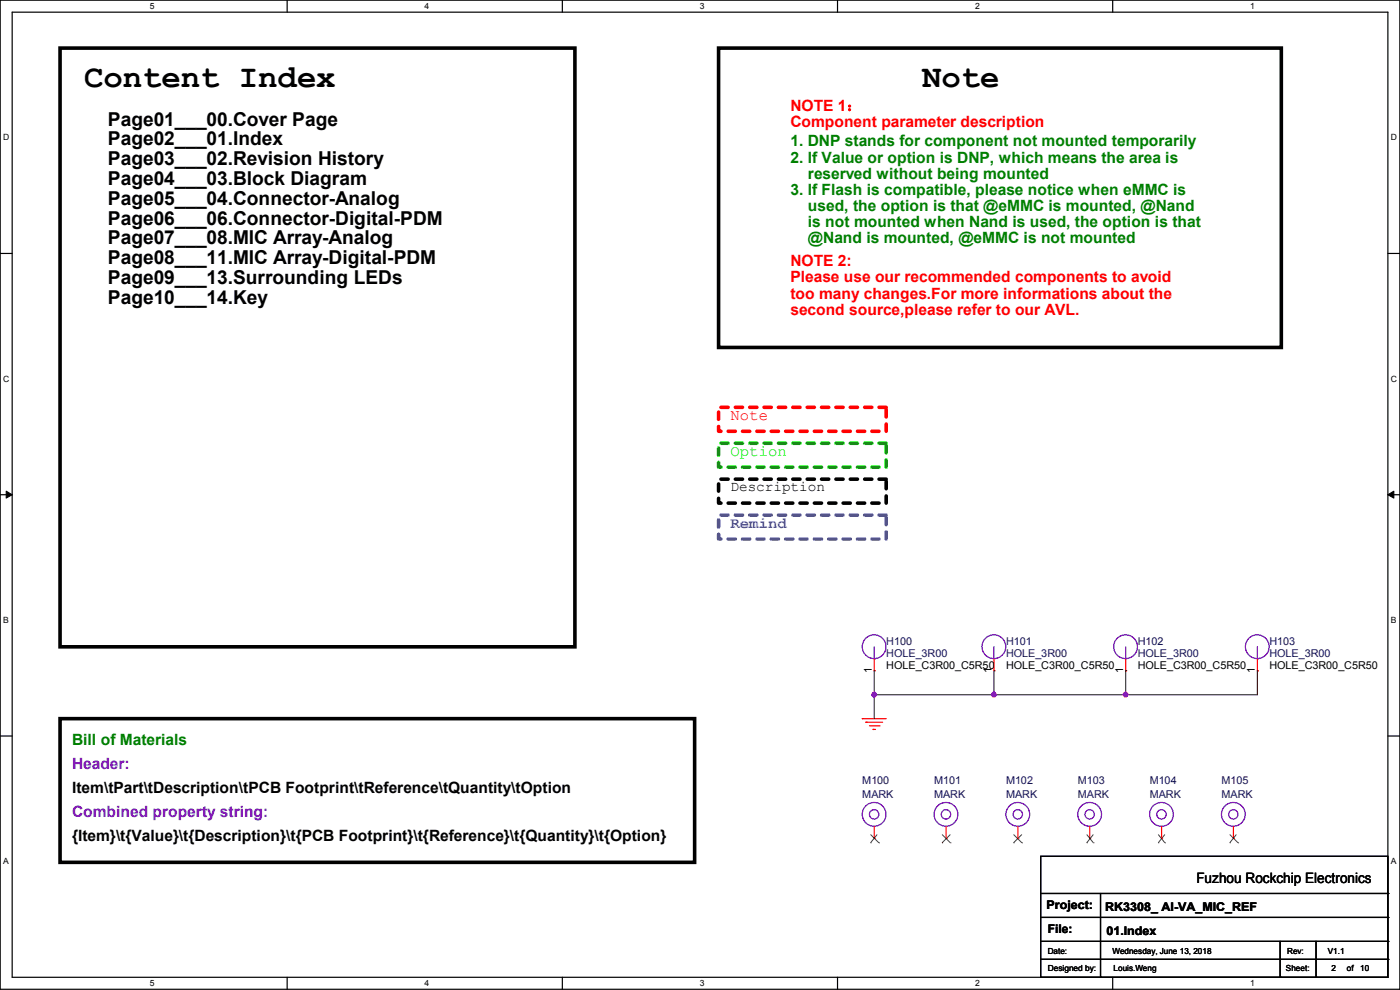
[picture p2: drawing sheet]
<svg xmlns="http://www.w3.org/2000/svg" width="297mm" height="210mm" viewBox="0 0 297 210" stroke-linecap="round" stroke-linejoin="round" font-family="sans-serif">
<defs><g id="words">
<g font-size="6.9">
<text x="17.8" y="18.4">Content Index</text>
<text x="195.6" y="18.4">Note</text>
</g>
<g font-size="4.1">
<text x="22.9" y="26.7">Page01___00.Cover Page</text>
<text x="22.9" y="30.9">Page02___01.Index</text>
<text x="22.9" y="35.1">Page03___02.Revision History</text>
<text x="22.9" y="39.2">Page04___03.Block Diagram</text>
<text x="22.9" y="43.4">Page05___04.Connector-Analog</text>
<text x="22.9" y="47.6">Page06___06.Connector-Digital-PDM</text>
<text x="22.9" y="51.8">Page07___08.MIC Array-Analog</text>
<text x="22.9" y="56">Page08___11.MIC Array-Digital-PDM</text>
<text x="22.9" y="60.2">Page09___13.Surrounding LEDs</text>
<text x="22.9" y="64.4">Page10___14.Key</text>
</g>
<g font-size="3.3" fill="#f00">
<text x="167.7" y="23.5">NOTE 1：</text>
<text x="167.7" y="26.9">Component parameter description</text>
<text x="167.7" y="56.5">NOTE 2:</text>
<text x="167.7" y="59.9">Please use our recommended components to avoid</text>
<text x="167.7" y="63.3">too many changes.For more informations about the</text>
<text x="167.7" y="66.8">second source,please refer to our AVL.</text>
<text x="155" y="89">Note</text>
</g>
<g font-size="3.3" fill="#008000">
<text x="167.7" y="31.1">1. DNP stands for component not mounted temporarily</text>
<text x="167.7" y="34.5">2. If Value or option is DNP, which means the area is</text>
<text x="167.7" y="41.4">3. If Flash is compatible, please notice when eMMC is</text>
<text x="171.4" y="37.9">reserved without being mounted</text>
<text x="171.4" y="44.8">used, the option is that @eMMC is mounted, @Nand</text>
<text x="171.4" y="48.2">is not mounted when Nand is used, the option is that</text>
<text x="171.4" y="51.6">@Nand is mounted, @eMMC is not mounted</text>
<text x="15.3" y="158.1">Bill of Materials</text>
</g>
<text font-size="3.3" fill="#0f0" x="155" y="96.6">Option</text>
<text font-size="3.3" fill="#0080ff" x="155" y="112">Remind</text>
<g font-size="3.3" fill="#8000ff">
<text x="15.3" y="163.2">Header:</text>
<text x="15.3" y="173.3">Combined property string:</text>
</g>
<g font-size="3.3">
<text x="15.3" y="168.2">Item\tPart\tDescription\tPCB Footprint\tReference\tQuantity\tOption</text>
<text x="15.3" y="178.4">{Item}\t{Value}\t{Description}\t{PCB Footprint}\t{Reference}\t{Quantity}\t{Option}</text>
</g>
<g font-size="3">
<text x="155" y="104.1">Description</text>
<text x="253.8" y="187.2">Fuzhou Rockchip Electronics</text>
</g>
<g font-size="2.5">
<text x="222" y="192.9">Project:</text>
<text x="222.3" y="198">File:</text>
<text x="234.5" y="193.2">RK3308_ AI-VA_MIC_REF</text>
<text x="234.7" y="198.2">01.Index</text>
</g>
<g font-size="2.3" fill="#000080">
<text x="188" y="136.7">H100</text>
<text x="213.4" y="136.7">H101</text>
<text x="241.4" y="136.7">H102</text>
<text x="269.3" y="136.7">H103</text>
<text x="188" y="139.3">HOLE_3R00</text>
<text x="213.4" y="139.3">HOLE_3R00</text>
<text x="241.4" y="139.3">HOLE_3R00</text>
<text x="269.3" y="139.3">HOLE_3R00</text>
<text x="182.9" y="166.2">M100</text>
<text x="198.2" y="166.2">M101</text>
<text x="213.4" y="166.2">M102</text>
<text x="228.7" y="166.2">M103</text>
<text x="243.9" y="166.2">M104</text>
<text x="259.1" y="166.2">M105</text>
<text x="182.9" y="169.2">MARK</text>
<text x="198.2" y="169.2">MARK</text>
<text x="213.4" y="169.2">MARK</text>
<text x="228.7" y="169.2">MARK</text>
<text x="243.9" y="169.2">MARK</text>
<text x="259.1" y="169.2">MARK</text>
</g>
<g font-size="2.3">
<text x="184.9" y="142.8" transform="rotate(-90 184.9 142.8)">1</text>
<text x="188" y="141.8">HOLE_C3R00_C5R50</text>
<text x="210.3" y="142.8" transform="rotate(-90 210.3 142.8)">1</text>
<text x="213.4" y="141.8">HOLE_C3R00_C5R50</text>
<text x="238.3" y="142.8" transform="rotate(-90 238.3 142.8)">1</text>
<text x="241.4" y="141.8">HOLE_C3R00_C5R50</text>
<text x="266.2" y="142.8" transform="rotate(-90 266.2 142.8)">1</text>
<text x="269.3" y="141.8">HOLE_C3R00_C5R50</text>
</g>
<g font-size="1.8">
<text x="31.8" y="1.9">5</text>
<text x="90.1" y="1.9">4</text>
<text x="148.5" y="1.9">3</text>
<text x="206.8" y="1.9">2</text>
<text x="265.2" y="1.9">1</text>
<text x=".7" y="29.8">D</text>
<text x="295.1" y="29.8">D</text>
<text x=".7" y="80.9">C</text>
<text x="295.1" y="80.9">C</text>
<text x=".7" y="132.1">B</text>
<text x="295.1" y="132.1">B</text>
<text x=".7" y="183.3">A</text>
<text x="295.1" y="183.3">A</text>
<text x="222.3" y="202.3">Date:</text>
<text x="236" y="202.3">Wednesday, June 13, 2018</text>
<text x="273.1" y="202.3">Rev:</text>
<text x="281.7" y="202.3">V1.1</text>
<text x="31.8" y="209.2">5</text>
<text x="90.1" y="209.2">4</text>
<text x="148.5" y="209.2">3</text>
<text x="206.8" y="209.2">2</text>
<text x="222.3" y="205.9">Designed by:</text>
<text x="236.2" y="205.9">Louis.Weng</text>
<text x="265.2" y="209.2">1</text>
<text x="272.8" y="205.9">Sheet:</text>
<text x="282.5" y="205.9">2</text>
<text x="285.7" y="205.9">of</text>
<text x="288.6" y="205.9">10</text>
</g>
</g></defs>
<path d="M0 0h297v209.8h-297zM2.6 2.6h291.8v204.7h-291.8z" fill="none" stroke="#000" stroke-width=".25"/>
<g fill="#fff">
<path d="M31.7 .3h1v2h-1z"/>
<path d="M31.7 207.6h1v1.9h-1z"/>
</g>
<path d="M60.9 0v2.6M60.9 207.3v2.5" fill="none" stroke="#000" stroke-width=".25"/>
<g fill="#fff">
<path d="M90.1 .3h1v2h-1z"/>
<path d="M90.1 207.6h1v1.9h-1z"/>
</g>
<path d="M119.3 0v2.6M119.3 207.3v2.5" fill="none" stroke="#000" stroke-width=".25"/>
<g fill="#fff">
<path d="M148.5 .3h.9v2h-.9z"/>
<path d="M148.5 207.6h.9v1.9h-.9z"/>
</g>
<path d="M177.7 0v2.6M177.7 207.3v2.5" fill="none" stroke="#000" stroke-width=".25"/>
<g fill="#fff">
<path d="M206.8 .3h1v2h-1z"/>
<path d="M206.8 207.6h1v1.9h-1z"/>
</g>
<path d="M236.1 0v2.6M236.1 207.3v2.5" fill="none" stroke="#000" stroke-width=".25"/>
<g fill="#fff">
<path d="M265.2 .3h1v2h-1z"/>
<path d="M265.2 207.6h1v1.9h-1z"/>
<path d="M.7 28.2h1.2v1.9h-1.2z"/>
<path d="M295.1 28.2h1.2v1.9h-1.2z"/>
<path d="M.7 79.3h1.2v2h-1.2z"/>
<path d="M295.1 79.3h1.2v2h-1.2z"/>
</g>
<path d="M0 53.8h2.6M294.4 53.8h2.6" fill="none" stroke="#000" stroke-width=".25"/>
<g fill="#fff">
<path d="M.7 130.5h1.2v2h-1.2z"/>
<path d="M295.1 130.5h1.1v2h-1.1z"/>
</g>
<path d="M0 104.9h2.6M294.4 104.9h2.6" fill="none" stroke="#000" stroke-width=".25"/>
<path d="M1.3 104.2l1.3 .7-1.3 .8zM294.4 104.9l1.3-.7v1.5z" fill="#000" stroke="#000" stroke-width=".21"/>
<g fill="#fff">
<path d="M.7 181.7h1.2v2h-1.2z"/>
<path d="M295.1 181.7h1.1v2h-1.1z"/>
</g>
<g fill="none" stroke="#000" stroke-width=".25">
<path d="M0 156.1h2.6M294.4 156.1h2.6M220.8 181.7h73.6v25.6h-73.6zM220.8 189.5h73.6M220.8 194.6h73.6M220.8 199.7h73.6M233.5 189.5v17.8M271.6 199.7v7.6M279.2 199.7v7.6M294.4 189.5h.1M294.4 194.6h.1M294.4 199.7h.1"/>
<path d="M220.8 203.5h73.6M233.5 207.3h.1M271.6 207.3h.1M279.2 207.3h.1M294.4 203.5h.1"/>
</g>
<path d="M12.7 10.2h109.3v127h-109.3zM152.4 10.2h119.4v63.5h-119.4zM12.7 152.4h134.7v30.5h-134.7z" fill="none" stroke="#000" stroke-width=".76"/>
<path d="M152.4 94h35.6v5.1h-35.6z" fill="none" stroke="#0f0" stroke-width=".76" stroke-dasharray="1.5 1.5"/>
<path d="M152.4 86.4h35.6v5.1h-35.6z" fill="none" stroke="#f00" stroke-width=".76" stroke-dasharray="1.5 1.5"/>
<path d="M152.4 101.6h35.6v5.1h-35.6z" fill="none" stroke="#000" stroke-width=".76" stroke-dasharray="1.5 1.5"/>
<path d="M152.4 109.3h35.6v5h-35.6z" fill="none" stroke="#0080ff" stroke-width=".76" stroke-dasharray="1.5 1.5"/>
<g fill="none" stroke="#f00" stroke-width=".25">
<path d="M185.5 139.7v2.6M210.9 139.7v2.6M238.8 139.7v2.6M266.7 139.7v2.6M182.9 152.4h.1M182.9 152.4h5.1M183.7 153.2h.1M183.7 153.2h3.5M184.4 154h2.1M185.2 154.7h.1M185.2 154.7h.5M185.5 142.3h.1"/>
<path d="M186.5 154h.1M210.9 142.3h.1M238.8 142.3h.1M266.7 142.3h.1M185.5 177.8h.1M185.5 175.3v2.5M200.7 177.8h.1M200.7 175.3v2.5M215.9 177.8h.1M215.9 175.3v2.5M231.2 177.8h.1M231.2 175.3v2.5"/>
<path d="M246.4 177.8h.1M246.4 175.3v2.5M261.7 177.8h.1M261.7 175.3v2.5"/>
</g>
<g fill="none" stroke="#00f" stroke-width=".25">
<path d="M185.5 139.7h.1M185.5 137.2v2.5M210.9 139.7h.1M210.9 137.2v2.5M238.8 139.7h.1M238.8 137.2v2.5M266.7 139.7h.1M266.7 137.2v2.5"/>
<circle cx="185.4" cy="137.2" r="2.52"/>
<circle cx="210.8" cy="137.2" r="2.52"/>
<circle cx="238.8" cy="137.2" r="2.52"/>
<circle cx="266.7" cy="137.2" r="2.52"/>
<circle cx="185.4" cy="172.7" r="2.52"/>
<circle cx="185.4" cy="172.7" r=".99"/>
<circle cx="200.7" cy="172.7" r="2.52"/>
<circle cx="200.7" cy="172.7" r=".99"/>
<circle cx="215.9" cy="172.7" r="2.52"/>
<circle cx="215.9" cy="172.7" r=".99"/>
<circle cx="231.2" cy="172.7" r="2.52"/>
<circle cx="231.2" cy="172.7" r=".99"/>
<circle cx="246.4" cy="172.7" r="2.52"/>
<circle cx="246.4" cy="172.7" r=".99"/>
<circle cx="261.6" cy="172.7" r="2.52"/>
<circle cx="261.6" cy="172.7" r=".99"/>
</g>
<g fill="none" stroke="#804000" stroke-width=".21">
<path d="M184.7 178.8h.1M184.7 177l1.7 1.8M186.1 177l-1.4 1.8M186.4 178.8h.1M199.8 178.8h.1M199.8 177l1.8 1.8M201.6 178.8h.1M201.6 177l-1.8 1.8M215 178.8h.1M215 177l1.8 1.8M216.8 178.8h.1M216.8 177l-1.8 1.8"/>
<path d="M230.5 178.8h.1M230.5 177l1.5 1.8M232 178.8h.1M232 177l-1.5 1.8M245.7 178.8h.1M245.7 177l1.4 1.8M247.1 178.8h.1M247.1 177l-1.4 1.8M260.9 178.8h.1M260.9 177l1.7 1.8M262.3 177l-1.4 1.8M262.6 178.8h.1"/>
</g>
<path d="M185.5 142.3h.1M185.5 147.4h.1M185.5 142.3v10.1M210.9 142.3h.1M210.9 147.4h.1M210.9 142.3v5.1M238.8 142.3h.1M238.8 147.4h.1M238.8 142.3v5.1M266.7 142.3h.1M266.7 142.3v5.1h-81.2" fill="none" stroke="#800040" stroke-width=".25"/>
<g fill="#f0f" stroke="#f0f" stroke-width=".25">
<circle cx="185.4" cy="147.3" r=".49"/>
<circle cx="238.8" cy="147.3" r=".49"/>
<circle cx="210.8" cy="147.3" r=".49"/>
</g>
<use href="#words"/>
</svg>
